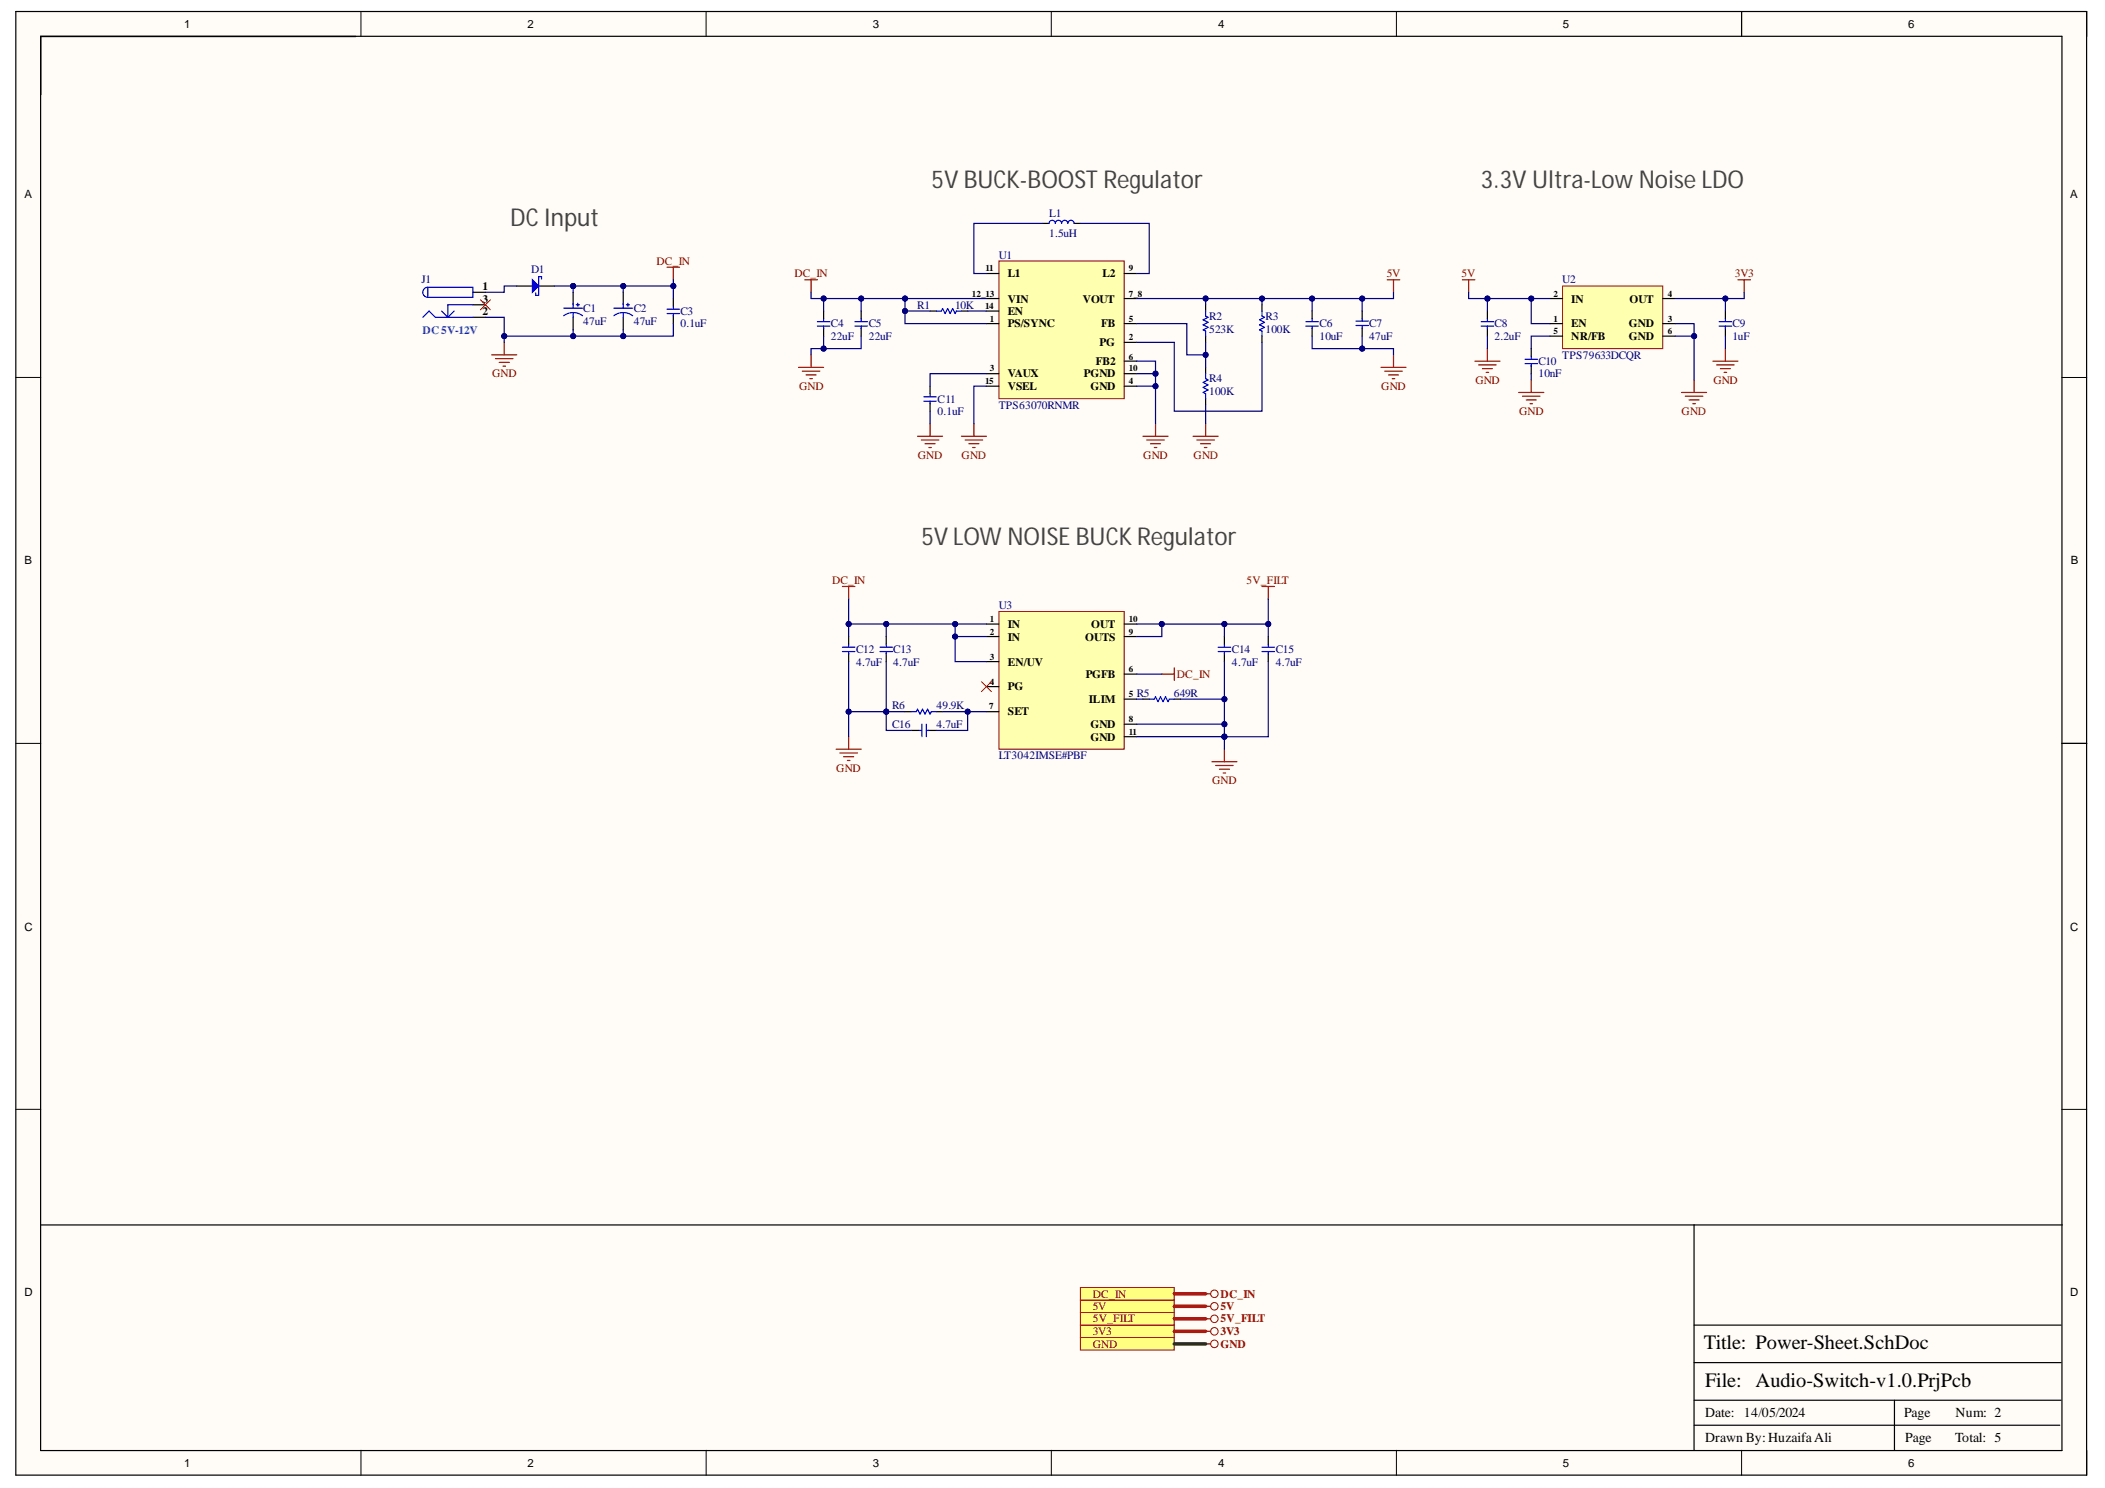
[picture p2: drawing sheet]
<svg xmlns="http://www.w3.org/2000/svg" width="297mm" height="210mm" viewBox="0 0 297 210" stroke-linecap="round" stroke-linejoin="round" font-family="sans-serif">
<defs><g id="words">
<g font-size="3.5" fill="#434343">
<text x="131.5" y="26.5">5V BUCK-BOOST Regulator</text>
<text x="209" y="26.5">3.3V Ultra-LowNoise LDO</text>
<text x="72" y="31.9">DC Input</text>
<text x="130" y="76.8">5V LOW NOISE BUCKRegulator</text>
</g>
<g font-size="2.9">
<text x="240.4" y="190.4">Title: Power-Sheet.SchDoc</text>
<text x="240.6" y="195.7">File: Audio-Switch-v1.0.PrjPcb</text>
</g>
<g font-size="1.9">
<text x="240.6" y="203.5">Drawn By:HuzaifaAli</text>
<text x="240.6" y="199.9">Date: 14/05/2024</text>
<text x="268.7" y="199.9">Page</text>
<text x="268.9" y="203.5">Page</text>
<text x="275.9" y="203.5">Total: 5</text>
<text x="276" y="199.9">Num: 2</text>
</g>
<g font-size="1.6">
<text x="26" y="4">1</text>
<text x="74.4" y="4">2</text>
<text x="123.2" y="4">3</text>
<text x="171.9" y="4">4</text>
<text x="220.5" y="4">5</text>
<text x="269.3" y="4">6</text>
<text x="3.5" y="28">A</text>
<text x="292.1" y="28">A</text>
<text x="68.1" y="40.9">1</text>
<text x="142.2" y="39.1">L1</text>
<text x="155.6" y="39.1">L2</text>
<text x="68.1" y="44.5">2</text>
<text x="68.1" y="42.7">3</text>
<text x="142.2" y="44.5">EN</text>
<text x="142.2" y="46.1">PS/SYNC</text>
<text x="142.2" y="42.7">VIN</text>
<text x="152.8" y="42.7">VOUT</text>
<text x="155.4" y="46.1">FB</text>
<text x="221.7" y="46.1">EN</text>
<text x="221.7" y="42.7">IN</text>
<text x="221.7" y="47.9">NR/FB</text>
<text x="229.9" y="46.1">GND</text>
<text x="229.9" y="47.9">GND</text>
<text x="229.9" y="42.7">OUT</text>
<text x="142.2" y="53.3">VAUX</text>
<text x="153" y="53.3">PGND</text>
<text x="154.6" y="51.5">FB2</text>
<text x="155.2" y="48.9">PG</text>
<text x="142.2" y="55">VSEL</text>
<text x="153.9" y="55">GND</text>
<text x="3.5" y="79.6">B</text>
<text x="292.2" y="79.6">B</text>
<text x="142.2" y="88.6">IN</text>
<text x="154" y="88.6">OUT</text>
<text x="142.2" y="90.4">IN</text>
<text x="142.2" y="93.9">EN/UV</text>
<text x="153.1" y="90.4">OUTS</text>
<text x="153.2" y="95.6">PGFB</text>
<text x="142.2" y="97.4">PG</text>
<text x="142.2" y="100.9">SET</text>
<text x="153.6" y="99.1">ILIM</text>
<text x="153.9" y="102.7">GND</text>
<text x="153.9" y="104.5">GND</text>
<text x="3.5" y="131.3">C</text>
<text x="292.1" y="131.3">C</text>
<text x="3.5" y="182.8">D</text>
<text x="292.1" y="182.8">D</text>
<text x="26" y="206.9">1</text>
<text x="74.4" y="206.9">2</text>
<text x="123.2" y="206.9">3</text>
<text x="171.9" y="206.9">4</text>
<text x="220.5" y="206.9">5</text>
<text x="269.3" y="206.9">6</text>
</g>
<g font-size="1.6" fill="#000080">
<text x="148" y="30.7">L1</text>
<text x="148" y="33.5">1.5uH</text>
<text x="59.5" y="40">J1</text>
<text x="75" y="38.5">D1</text>
<text x="140.9" y="36.5">U1</text>
<text x="220.5" y="40">U2</text>
<text x="82.3" y="44">C1</text>
<text x="82.3" y="45.8">47uF</text>
<text x="89.4" y="44">C2</text>
<text x="89.4" y="45.8">47uF</text>
<text x="96" y="44.5">C3</text>
<text x="96" y="46.1">0.1uF</text>
<text x="117.3" y="46.1">C4</text>
<text x="117.3" y="47.9">22uF</text>
<text x="122.6" y="46.1">C5</text>
<text x="122.6" y="47.9">22uF</text>
<text x="129.4" y="43.5">R1</text>
<text x="134.8" y="43.5">10K</text>
<text x="170.6" y="45.1">R2</text>
<text x="170.6" y="46.9">523K</text>
<text x="178.6" y="45.1">R3</text>
<text x="178.6" y="46.9">100K</text>
<text x="186.2" y="46.1">C6</text>
<text x="186.2" y="47.9">10uF</text>
<text x="193.2" y="46.1">C7</text>
<text x="193.2" y="47.9">47uF</text>
<text x="210.9" y="46.1">C8</text>
<text x="210.9" y="47.9">2.2uF</text>
<text x="244.5" y="46.1">C9</text>
<text x="244.5" y="47.9">1uF</text>
<text x="170.6" y="53.9">R4</text>
<text x="217.1" y="51.5">C10</text>
<text x="217.1" y="53.3">10nF</text>
<text x="220.5" y="50.6">TPS79633DCQR</text>
<text x="132.3" y="56.8">C11</text>
<text x="132.3" y="58.6">0.1uF</text>
<text x="140.9" y="57.6">TPS63070RNMR</text>
<text x="170.6" y="55.7">100K</text>
<text x="140.9" y="86">U3</text>
<text x="120.8" y="92.1">C12</text>
<text x="120.8" y="93.9">4.7uF</text>
<text x="126.1" y="92.1">C13</text>
<text x="126.1" y="93.9">4.7uF</text>
<text x="173.8" y="92.1">C14</text>
<text x="173.8" y="93.9">4.7uF</text>
<text x="180" y="92.1">C15</text>
<text x="180" y="93.9">4.7uF</text>
<text x="125.9" y="100.1">R6</text>
<text x="132.1" y="100.1">49.9K</text>
<text x="160.4" y="98.3">R5</text>
<text x="165.6" y="98.3">649R</text>
<text x="125.9" y="102.7">C16</text>
<text x="132.1" y="102.7">4.7uF</text>
<text x="140.9" y="107.1">LT3042IMSE#PBF</text>
</g>
<g font-size="1.6" fill="#800000">
<text x="92.6" y="37.4">DC_IN</text>
<text x="112.1" y="39.1">DC_IN</text>
<text x="195.7" y="39.1">5V</text>
<text x="206.2" y="39.1">5V</text>
<text x="244.8" y="39.1">3V3</text>
<text x="69.5" y="53.3">GND</text>
<text x="112.8" y="55">GND</text>
<text x="194.9" y="55">GND</text>
<text x="208.2" y="54.2">GND</text>
<text x="214.4" y="58.6">GND</text>
<text x="237.3" y="58.6">GND</text>
<text x="241.8" y="54.2">GND</text>
<text x="129.5" y="64.7">GND</text>
<text x="135.7" y="64.7">GND</text>
<text x="161.3" y="64.7">GND</text>
<text x="168.4" y="64.7">GND</text>
<text x="117.4" y="82.4">DC_IN</text>
<text x="175.9" y="82.4">5V_FILT</text>
<text x="166.1" y="95.6">DC_IN</text>
<text x="118" y="108.9">GND</text>
<text x="171.1" y="110.6">GND</text>
<text x="154.2" y="184.8">5V</text>
<text x="154.2" y="183.1">DC_IN</text>
<text x="172.2" y="184.8">5V</text>
<text x="172.2" y="183.1">DC_IN</text>
<text x="154.2" y="188.3">3V3</text>
<text x="154.2" y="190.1">GND</text>
<text x="154.2" y="186.6">5V_FILT</text>
<text x="172.2" y="188.3">3V3</text>
<text x="172.2" y="190.1">GND</text>
<text x="172.2" y="186.6">5V_FILT</text>
</g>
<text font-size="1.6" fill="#15c" x="59.6" y="47.1">DC 5V-12V</text>
<g font-size="1.3">
<text x="137.1" y="41.8">12_13</text>
<text x="139.1" y="38.3">11</text>
<text x="159.3" y="38.3">9</text>
<text x="159.3" y="41.8">7_8</text>
<text x="219.2" y="41.8">2</text>
<text x="235.4" y="41.8">4</text>
<text x="139" y="43.6">14</text>
<text x="139.7" y="45.4">1</text>
<text x="159.3" y="45.4">5</text>
<text x="219.2" y="45.4">1</text>
<text x="219.2" y="47.2">5</text>
<text x="235.4" y="45.4">3</text>
<text x="235.4" y="47.2">6</text>
<text x="139.7" y="52.4">3</text>
<text x="159.3" y="50.7">6</text>
<text x="159.3" y="48">2</text>
<text x="159.3" y="52.4">10</text>
<text x="139" y="54.2">15</text>
<text x="159.3" y="54.2">4</text>
<text x="139.7" y="87.7">1</text>
<text x="139.7" y="89.5">2</text>
<text x="159.3" y="87.7">10</text>
<text x="159.3" y="89.5">9</text>
<text x="139.7" y="93.1">3</text>
<text x="159.3" y="94.8">6</text>
<text x="139.6" y="100.1">7</text>
<text x="139.7" y="96.6">4</text>
<text x="159.3" y="98.4">5</text>
<text x="159.3" y="101.9">8</text>
<text x="159.3" y="103.6">11</text>
</g>
</g></defs>
<g fill="#fffcf8">
<path d="M2.2 1.6h292.3v206.5h-292.3z" fill-rule="evenodd"/>
<path d="M5.8 5.2h285.1v199.4h-285.1z" fill-rule="evenodd"/>
</g>
<g fill="none" stroke="#000" stroke-width=".14">
<path d="M2.2 1.6h3.6M50.9 1.6v3.6M99.6 1.6v3.6M148.3 1.6v3.6M197 1.6v3.6M245.8 1.6v3.6M290.9 1.6h3.6v3.6M2.2 53.2h3.6M290.9 53.3h3.6M2.2 104.9h3.6M290.9 104.9h3.6M2.2 156.5h3.6"/>
<path d="M290.9 156.5h3.6M50.9 204.6v3.5M99.6 204.6v3.5M148.4 204.6v3.5M197 204.6v3.5M245.8 204.6v3.5M294.5 204.6v3.5"/>
</g>
<g fill="none" stroke="#000" stroke-width=".17">
<path d="M2.2 1.6h292.2v206.5h-292.2zM5.7 5.1h285.3v199.5h-285.3zM50.2 5.1h-44.5v8.3M245.8 1.6v3.5M66.7 41.2h1.8M66.7 44.8h1.8M66.7 43h1.8M291 104.9h3.5M291 172.8h-51.9v31.8M239.1 197.5h51.7M239.1 192.2h51.7M239.1 186.9h51.7"/>
<path d="M267.3 197.5v7.1M239.1 201.1h51.6"/>
</g>
<path d="M59.7 44.8l.9-.9 .8 .9h5.3M60.4 40.5a.71 .71 0 0 0-.7 .7 .71 .71 0 0 0 .7 .7M60.4 40.5h6.3v1.4h-6.3M60.4 40.5v1.4M62.3 43.9l.9 .9M64.1 43.9l-.9 .9M66.7 43h-3.5v1.8" fill="none" stroke="#00f" stroke-width=".17"/>
<path d="M141 36.8h17.6v19.4h-17.6z" fill-rule="evenodd" fill="#ffffb0"/>
<path d="M141 36.8h17.6v19.4h-17.6z" fill="none" stroke="#800000" stroke-width=".14"/>
<g fill="none" stroke="#000" stroke-width=".17">
<path d="M139.2 38.6h1.8M158.6 38.6h1.8M72.9 40.3h2.2M76 40.3h2.2M80.9 41.2v1.8M80.9 44.8v1.7M95 42.1v1.1M95 44.5v1.1M139.2 43.9h1.8M139.2 45.6h1.8M139.2 42.1h1.8M139.2 54.5h1.8"/>
<path d="M139.2 52.7h1.8M158.6 45.6h1.8M158.6 42.1h1.8M158.6 54.5h1.8M158.6 50.9h1.8M158.6 48.3h1.8M158.6 52.7h1.8"/>
</g>
<path d="M94.1 37.7h1.8M95 37.7v1.8M69.4 50.1h3.5M69.9 50.6h2.5M70.4 51.1h1.5M71 51.6h.3M71.2 48.3v1.8" fill="none" stroke="#800000" stroke-width=".17"/>
<path d="M79.5 44.5a2.2 2.2 0 0 1 2.7 0M79.5 43.5h2.7M80.9 42.8v.7M80.9 44.1v.7M81.3 43h.5M81.5 42.8v.4M94.1 44.2h1.8M94.1 43.6h1.8M95 43.2v.3M95 44.2v.4" fill="none" stroke="#00f" stroke-width=".17"/>
<path d="M75.1 39.5l.9 .8-.9 .9z" fill="#00f"/>
<g fill="none" stroke="#00f" stroke-width=".17">
<path d="M75.1 39.5l.9 .8-.9 .9zM76.4 39.4v-.4h-.4v2.7M148 31.5a.44 .44 0 0 1 .5-.4 .44 .44 0 0 1 .4 .4 .44 .44 0 0 1 .5-.4 .44 .44 0 0 1 .4 .4 .44 .44 0 0 1 .4-.4 .44 .44 0 0 1 .5 .4 .44 .44 0 0 1 .4-.4 .44 .44 0 0 1 .5 .4M75.6 41.3v.4h.4M86.6 44.5a2.2 2.2 0 0 1 2.7 0M86.6 43.5h2.7M87.9 42.8v.7M87.9 44.1v.7M88.4 43h.4M88.6 42.8v.4M115.3 46h1.8M115.3 45.4h1.8"/>
<path d="M116.2 44.9v.4M116.2 46v.4M120.6 46h1.8M120.6 45.4h1.8M121.5 44.9v.4M121.5 46v.4M130.4 56.6h1.7M130.4 56h1.7M131.2 55.5v.4M131.2 56.6v.3M132.1 43.9h.7l.2-.4 .4 .7 .3-.7 .4 .7 .3-.7 .4 .7 .2-.3h.7M170.1 43.9v.7l.4 .2-.7 .3 .7 .4-.7 .3 .7 .4-.7 .3 .3 .2v.7"/>
<path d="M170.1 52.7v.7l.4 .2-.7 .3 .7 .4-.7 .4 .7 .3-.7 .4 .3 .1v.7M178.1 43.9v.7l.3 .2-.7 .3 .7 .4-.7 .3 .7 .4-.7 .3 .4 .2v.7M184.3 46h1.7M184.3 45.4h1.7M185.2 44.9v.4M185.2 46v.4M191.3 45.3h1.8M191.3 45.9h1.8M192.2 44.9v.4M192.2 46v.4"/>
</g>
<g fill="none" stroke="#000" stroke-width=".17">
<path d="M147.1 31.5h.9M151.6 31.5h.9M87.9 41.2v1.8M87.9 44.8v1.7M116.2 43.9v1M116.2 46.3v1.1M121.5 43.9v1M121.5 46.3v1.1M131.2 43.9h.9M131.2 54.5v1M131.2 56.9v1.1M135.7 43.9h.8"/>
<path d="M170.1 43v.9M170.1 47.4v.9M170.1 51.8v.9M170.1 56.2v.9M178.1 43v.9M178.1 47.4v.9M185.2 43.9v1M185.2 46.3v1.1M192.2 43.9v1.1M192.2 46.4v1"/>
</g>
<g fill="none" stroke="#800000" stroke-width=".17">
<path d="M113.6 39.5h1.7M114.5 39.5v1.7M195.7 39.5h1.8M196.6 39.5v1.7M112.7 51.8h3.5M113.2 52.4h2.5M113.7 52.9h1.5M114.3 53.4h.3M114.5 50.1v1.7M131.2 59.8v1.7M137.4 59.8v1.7M163.1 59.8v1.7"/>
<path d="M170.1 59.8v1.7M194.9 51.8h3.5M195.4 52.4h2.5M195.9 52.9h1.4M196.5 53.4h.3M196.6 50.1v1.7M129.5 61.5h3.5M130 62.1h2.5M130.5 62.6h1.5M131.1 63.1h.3M135.7 61.5h3.5M136.2 62.1h2.5"/>
<path d="M136.7 62.6h1.4M137.2 63.1h.4M161.3 61.5h3.5M161.8 62.1h2.5M162.3 62.6h1.5M162.9 63.1h.3M168.4 61.5h3.5M168.9 62.1h2.5M169.4 62.6h1.4M169.9 63.1h.4"/>
</g>
<path d="M220.5 40.3h14.1v8.9h-14.1z" fill-rule="evenodd" fill="#ffffb0"/>
<path d="M220.5 40.3h14.1v8.9h-14.1z" fill="none" stroke="#800000" stroke-width=".14"/>
<path d="M209.9 43.9v1M209.9 46.3v1.1M216.1 49.2v1M216.1 51.6v1.1M218.7 45.7h1.8M218.7 42.1h1.8M218.7 47.4h1.8M234.6 45.7h1.8M234.6 42.1h1.8M234.6 47.4h1.8M243.5 43.9v1M243.5 46.3v1.1" fill="none" stroke="#000" stroke-width=".17"/>
<g fill="none" stroke="#800000" stroke-width=".17">
<path d="M206.4 39.5h1.7M207.2 39.5v1.7M245.2 39.5h1.8M246.1 39.5v1.7M208.1 50.9h3.6M208.7 51.5h2.4M209.2 52h1.4M209.7 52.5h.4M209.9 49.2v1.7M214.3 55.4h3.6M214.8 55.9h2.5M215.4 56.4h1.4"/>
<path d="M215.9 56.9h.4M216.1 53.6v1.8M237.3 55.4h3.5M237.8 55.9h2.5M238.3 56.4h1.5M238.9 56.9h.3M239.1 53.6v1.8M241.7 50.9h3.5M242.2 51.5h2.5M242.8 52h1.4M243.3 52.5h.4M243.5 49.2v1.7"/>
</g>
<path d="M209 46h1.8M209 45.4h1.8M209.9 44.9v.4M209.9 46v.4M215.2 51.3h1.8M215.2 50.7h1.8M216.1 50.2v.4M216.1 51.3v.4M242.6 46h1.8M242.6 45.4h1.8M243.5 44.9v.4M243.5 46v.4" fill="none" stroke="#00f" stroke-width=".17"/>
<path d="M67.8 42.3l1.4 1.4M69.2 42.3l-1.4 1.4" fill="none" stroke="#f00" stroke-width=".14"/>
<path d="M152.5 186.9h13.2v1.8h-13.2z" fill-rule="evenodd" fill="#ffff80"/>
<g fill="none" stroke="#800000" stroke-width=".14">
<path d="M152.5 186.9h13.2v1.8h-13.2z"/>
<circle cx="171.4" cy="187.8" r=".53"/>
</g>
<path d="M170.1 187.8h.7" fill="none" stroke="#800000" stroke-width=".17"/>
<path d="M152.5 183.4h13.2v1.8h-13.2z" fill-rule="evenodd" fill="#ffff80"/>
<g fill="none" stroke="#800000" stroke-width=".14">
<path d="M152.5 183.4h13.2v1.8h-13.2z"/>
<circle cx="171.4" cy="184.3" r=".53"/>
</g>
<path d="M170.1 184.3h.7" fill="none" stroke="#800000" stroke-width=".17"/>
<path d="M152.5 188.7h13.2v1.8h-13.2z" fill-rule="evenodd" fill="#ffff80"/>
<g fill="none" stroke="#800000" stroke-width=".14">
<path d="M152.5 188.7h13.2v1.8h-13.2z"/>
<circle cx="171.4" cy="189.6" r=".53"/>
</g>
<path d="M170.1 189.6h.7" fill="none" stroke="#800000" stroke-width=".17"/>
<path d="M141 86.3h17.6v19.4h-17.6z" fill-rule="evenodd" fill="#ffffb0"/>
<path d="M141 86.3h17.6v19.4h-17.6z" fill="none" stroke="#800000" stroke-width=".14"/>
<g fill="none" stroke="#000" stroke-width=".17">
<path d="M119.8 89.8v1.1M119.8 92.2v1.1M125.1 89.8v1.1M125.1 92.2v1.1M139.2 88h1.8M139.2 89.8h1.8M139.2 93.3h1.8M139.2 96.9h1.8M158.6 88h1.8M158.6 89.8h1.8M158.6 95.1h1.8M158.6 98.6h1.8"/>
<path d="M161.3 98.6h.9M165.7 98.6h.9M172.8 89.8v1.1M172.8 92.2v1.1M179 89.8v1.1M179 92.2v1.1M127.7 100.4h.9M128.6 103h1.1M131 103h1.1M132.1 100.4h.9M139.2 100.4h1.8M158.6 102.2h1.8"/>
<path d="M158.6 103.9h1.8"/>
</g>
<g fill="none" stroke="#800000" stroke-width=".17">
<path d="M118.9 82.7h1.7M119.8 82.7v1.8M163.9 95.1h1.8M165.7 94.2v1.8M178.1 82.7h1.7M179 82.7v1.8M118 105.7h3.5M118.5 106.2h2.5M119.1 106.7h1.4M119.6 107.3h.3M119.8 103.9v1.8M171 107.5h3.5"/>
<path d="M171.5 108h2.5M172.1 108.5h1.4M172.6 109h.3M172.8 105.7v1.8"/>
</g>
<g fill="none" stroke="#00f" stroke-width=".17">
<path d="M118.9 91.9h1.7M118.9 91.3h1.7M119.8 90.9v.3M119.8 91.9v.4M124.2 91.9h1.7M124.2 91.3h1.7M125.1 90.9v.3M125.1 91.9v.4M162.2 98.6h.7l.2-.3 .3 .7 .4-.7 .3 .7 .4-.7 .3 .7 .2-.4h.7M171.9 91.9h1.8M171.9 91.3h1.8M172.8 90.9v.3"/>
<path d="M172.8 91.9v.4M178.1 91.9h1.7M178.1 91.3h1.7M179 90.9v.3M179 91.9v.4M128.6 100.4h.7l.2-.4 .3 .7 .4-.7 .3 .7 .4-.7 .3 .7 .2-.3h.7M129.7 103h.3M130.1 102.2v1.7M130.7 103h.4M130.7 102.2v1.7"/>
</g>
<path d="M138.5 96.1l1.4 1.5M139.9 96.1l-1.4 1.5" fill="none" stroke="#f00" stroke-width=".14"/>
<path d="M152.5 185.2h13.2v1.7h-13.2z" fill-rule="evenodd" fill="#ffff80"/>
<g fill="none" stroke="#800000" stroke-width=".14">
<path d="M152.5 185.2h13.2v1.7h-13.2z"/>
<circle cx="171.4" cy="186" r=".53"/>
</g>
<path d="M170.1 186h.7" fill="none" stroke="#800000" stroke-width=".17"/>
<path d="M152.5 181.6h13.2v1.8h-13.2z" fill-rule="evenodd" fill="#ffff80"/>
<g fill="none" stroke="#800000" stroke-width=".14">
<path d="M152.5 181.6h13.2v1.8h-13.2z"/>
<circle cx="171.4" cy="182.5" r=".53"/>
</g>
<path d="M170.1 182.5h.7" fill="none" stroke="#800000" stroke-width=".17"/>
<path d="M5.8 172.8h233.3" fill="none" stroke="#000" stroke-width=".17"/>
<path d="M80.9 46.5v.9" fill="none" stroke="#000080" stroke-width=".17"/>
<circle cx="80.9" cy="47.4" r=".35" fill="#000080"/>
<circle cx="80.9" cy="47.4" r=".35" fill="none" stroke="#000080" stroke-width=".14"/>
<path d="M80.9 40.3v.9" fill="none" stroke="#000080" stroke-width=".17"/>
<circle cx="80.9" cy="40.3" r=".35" fill="#000080"/>
<circle cx="80.9" cy="40.3" r=".35" fill="none" stroke="#000080" stroke-width=".14"/>
<path d="M95 39.5v.8" fill="none" stroke="#000080" stroke-width=".17"/>
<circle cx="95" cy="40.3" r=".35" fill="#000080"/>
<circle cx="95" cy="40.3" r=".35" fill="none" stroke="#000080" stroke-width=".14"/>
<path d="M72.9 40.3h-1.7v.9h-2.7M78.2 40.3h2.7" fill="none" stroke="#000080" stroke-width=".17"/>
<circle cx="80.9" cy="40.3" r=".35" fill="#000080"/>
<circle cx="80.9" cy="40.3" r=".35" fill="none" stroke="#000080" stroke-width=".14"/>
<path d="M80.9 40.3h14.1v1.8" fill="none" stroke="#000080" stroke-width=".17"/>
<circle cx="80.9" cy="40.3" r=".35" fill="#000080"/>
<circle cx="80.9" cy="40.3" r=".35" fill="none" stroke="#000080" stroke-width=".14"/>
<circle cx="87.9" cy="40.3" r=".35" fill="#000080"/>
<circle cx="87.9" cy="40.3" r=".35" fill="none" stroke="#000080" stroke-width=".14"/>
<circle cx="95" cy="40.3" r=".35" fill="#000080"/>
<circle cx="95" cy="40.3" r=".35" fill="none" stroke="#000080" stroke-width=".14"/>
<path d="M68.5 44.8h2.7v3.5" fill="none" stroke="#000080" stroke-width=".17"/>
<circle cx="71.2" cy="47.4" r=".35" fill="#000080"/>
<circle cx="71.2" cy="47.4" r=".35" fill="none" stroke="#000080" stroke-width=".14"/>
<path d="M95 45.6v1.8h-23.8" fill="none" stroke="#000080" stroke-width=".17"/>
<circle cx="87.9" cy="47.4" r=".35" fill="#000080"/>
<circle cx="87.9" cy="47.4" r=".35" fill="none" stroke="#000080" stroke-width=".14"/>
<circle cx="80.9" cy="47.4" r=".35" fill="#000080"/>
<circle cx="80.9" cy="47.4" r=".35" fill="none" stroke="#000080" stroke-width=".14"/>
<circle cx="71.2" cy="47.4" r=".35" fill="#000080"/>
<circle cx="71.2" cy="47.4" r=".35" fill="none" stroke="#000080" stroke-width=".14"/>
<path d="M87.9 40.3v.9" fill="none" stroke="#000080" stroke-width=".17"/>
<circle cx="87.9" cy="40.3" r=".35" fill="#000080"/>
<circle cx="87.9" cy="40.3" r=".35" fill="none" stroke="#000080" stroke-width=".14"/>
<path d="M87.9 46.5v.9" fill="none" stroke="#000080" stroke-width=".17"/>
<circle cx="87.9" cy="47.4" r=".35" fill="#000080"/>
<circle cx="87.9" cy="47.4" r=".35" fill="none" stroke="#000080" stroke-width=".14"/>
<path d="M147.1 31.5h-9.7v7.1h1.8M152.5 31.5h9.7v7.1h-1.8M127.7 42.1v1.8h3.5M136.5 43.9h2.7" fill="none" stroke="#000080" stroke-width=".17"/>
<circle cx="127.7" cy="43.9" r=".35" fill="#000080"/>
<circle cx="127.7" cy="43.9" r=".35" fill="none" stroke="#000080" stroke-width=".14"/>
<circle cx="127.7" cy="42.1" r=".35" fill="#000080"/>
<circle cx="127.7" cy="42.1" r=".35" fill="none" stroke="#000080" stroke-width=".14"/>
<path d="M127.7 43.9v1.7h11.5" fill="none" stroke="#000080" stroke-width=".17"/>
<circle cx="127.7" cy="43.9" r=".35" fill="#000080"/>
<circle cx="127.7" cy="43.9" r=".35" fill="none" stroke="#000080" stroke-width=".14"/>
<path d="M114.5 41.2v.9h24.7" fill="none" stroke="#000080" stroke-width=".17"/>
<circle cx="127.7" cy="42.1" r=".35" fill="#000080"/>
<circle cx="127.7" cy="42.1" r=".35" fill="none" stroke="#000080" stroke-width=".14"/>
<circle cx="121.5" cy="42.1" r=".35" fill="#000080"/>
<circle cx="121.5" cy="42.1" r=".35" fill="none" stroke="#000080" stroke-width=".14"/>
<circle cx="116.2" cy="42.1" r=".35" fill="#000080"/>
<circle cx="116.2" cy="42.1" r=".35" fill="none" stroke="#000080" stroke-width=".14"/>
<path d="M116.2 42.1v1.8" fill="none" stroke="#000080" stroke-width=".17"/>
<circle cx="116.2" cy="42.1" r=".35" fill="#000080"/>
<circle cx="116.2" cy="42.1" r=".35" fill="none" stroke="#000080" stroke-width=".14"/>
<path d="M121.5 42.1v1.8" fill="none" stroke="#000080" stroke-width=".17"/>
<circle cx="121.5" cy="42.1" r=".35" fill="#000080"/>
<circle cx="121.5" cy="42.1" r=".35" fill="none" stroke="#000080" stroke-width=".14"/>
<path d="M121.5 47.4v1.8h-7v.9" fill="none" stroke="#000080" stroke-width=".17"/>
<circle cx="116.2" cy="49.2" r=".35" fill="#000080"/>
<circle cx="116.2" cy="49.2" r=".35" fill="none" stroke="#000080" stroke-width=".14"/>
<path d="M116.2 47.4v1.8" fill="none" stroke="#000080" stroke-width=".17"/>
<circle cx="116.2" cy="49.2" r=".35" fill="#000080"/>
<circle cx="116.2" cy="49.2" r=".35" fill="none" stroke="#000080" stroke-width=".14"/>
<path d="M131.2 58v1.8M139.2 52.7h-8v1.8M139.2 54.5h-1.8v5.3M160.4 52.7h2.7v7.1" fill="none" stroke="#000080" stroke-width=".17"/>
<circle cx="163.1" cy="52.7" r=".35" fill="#000080"/>
<circle cx="163.1" cy="52.7" r=".35" fill="none" stroke="#000080" stroke-width=".14"/>
<circle cx="163.1" cy="54.5" r=".35" fill="#000080"/>
<circle cx="163.1" cy="54.5" r=".35" fill="none" stroke="#000080" stroke-width=".14"/>
<path d="M160.4 54.5h2.7" fill="none" stroke="#000080" stroke-width=".17"/>
<circle cx="163.1" cy="54.5" r=".35" fill="#000080"/>
<circle cx="163.1" cy="54.5" r=".35" fill="none" stroke="#000080" stroke-width=".14"/>
<path d="M196.6 41.2v.9h-36.2" fill="none" stroke="#000080" stroke-width=".17"/>
<circle cx="170.1" cy="42.1" r=".35" fill="#000080"/>
<circle cx="170.1" cy="42.1" r=".35" fill="none" stroke="#000080" stroke-width=".14"/>
<circle cx="178.1" cy="42.1" r=".35" fill="#000080"/>
<circle cx="178.1" cy="42.1" r=".35" fill="none" stroke="#000080" stroke-width=".14"/>
<circle cx="185.1" cy="42.1" r=".35" fill="#000080"/>
<circle cx="185.1" cy="42.1" r=".35" fill="none" stroke="#000080" stroke-width=".14"/>
<circle cx="192.2" cy="42.1" r=".35" fill="#000080"/>
<circle cx="192.2" cy="42.1" r=".35" fill="none" stroke="#000080" stroke-width=".14"/>
<path d="M170.1 42.1v.9" fill="none" stroke="#000080" stroke-width=".17"/>
<circle cx="170.1" cy="42.1" r=".35" fill="#000080"/>
<circle cx="170.1" cy="42.1" r=".35" fill="none" stroke="#000080" stroke-width=".14"/>
<path d="M170.1 48.3v3.5M170.1 57.1v2.7" fill="none" stroke="#000080" stroke-width=".17"/>
<circle cx="170.1" cy="50.1" r=".35" fill="#000080"/>
<circle cx="170.1" cy="50.1" r=".35" fill="none" stroke="#000080" stroke-width=".14"/>
<path d="M160.4 45.6h7.1v4.5h2.6" fill="none" stroke="#000080" stroke-width=".17"/>
<circle cx="170.1" cy="50.1" r=".35" fill="#000080"/>
<circle cx="170.1" cy="50.1" r=".35" fill="none" stroke="#000080" stroke-width=".14"/>
<path d="M160.4 50.9h2.7v1.8" fill="none" stroke="#000080" stroke-width=".17"/>
<circle cx="163.1" cy="52.7" r=".35" fill="#000080"/>
<circle cx="163.1" cy="52.7" r=".35" fill="none" stroke="#000080" stroke-width=".14"/>
<path d="M160.4 48.3h5.3v9.7h12.4v-9.7M178.1 42.1v.9" fill="none" stroke="#000080" stroke-width=".17"/>
<circle cx="178.1" cy="42.1" r=".35" fill="#000080"/>
<circle cx="178.1" cy="42.1" r=".35" fill="none" stroke="#000080" stroke-width=".14"/>
<path d="M185.2 42.1v1.8" fill="none" stroke="#000080" stroke-width=".17"/>
<circle cx="185.1" cy="42.1" r=".35" fill="#000080"/>
<circle cx="185.1" cy="42.1" r=".35" fill="none" stroke="#000080" stroke-width=".14"/>
<path d="M192.2 42.1v1.8" fill="none" stroke="#000080" stroke-width=".17"/>
<circle cx="192.2" cy="42.1" r=".35" fill="#000080"/>
<circle cx="192.2" cy="42.1" r=".35" fill="none" stroke="#000080" stroke-width=".14"/>
<path d="M185.2 47.4v1.8h11.4v.9" fill="none" stroke="#000080" stroke-width=".17"/>
<circle cx="192.2" cy="49.2" r=".35" fill="#000080"/>
<circle cx="192.2" cy="49.2" r=".35" fill="none" stroke="#000080" stroke-width=".14"/>
<path d="M192.2 47.4v1.8" fill="none" stroke="#000080" stroke-width=".17"/>
<circle cx="192.2" cy="49.2" r=".35" fill="#000080"/>
<circle cx="192.2" cy="49.2" r=".35" fill="none" stroke="#000080" stroke-width=".14"/>
<path d="M216.1 52.7v.9M218.7 47.4h-2.6v1.8M236.4 45.7h2.7v7.9" fill="none" stroke="#000080" stroke-width=".17"/>
<circle cx="239.1" cy="47.4" r=".35" fill="#000080"/>
<circle cx="239.1" cy="47.4" r=".35" fill="none" stroke="#000080" stroke-width=".14"/>
<path d="M236.4 47.4h2.7" fill="none" stroke="#000080" stroke-width=".17"/>
<circle cx="239.1" cy="47.4" r=".35" fill="#000080"/>
<circle cx="239.1" cy="47.4" r=".35" fill="none" stroke="#000080" stroke-width=".14"/>
<path d="M209.9 42.1v1.8" fill="none" stroke="#000080" stroke-width=".17"/>
<circle cx="209.9" cy="42.1" r=".35" fill="#000080"/>
<circle cx="209.9" cy="42.1" r=".35" fill="none" stroke="#000080" stroke-width=".14"/>
<path d="M207.2 41.2v.9h11.5" fill="none" stroke="#000080" stroke-width=".17"/>
<circle cx="216.1" cy="42.1" r=".35" fill="#000080"/>
<circle cx="216.1" cy="42.1" r=".35" fill="none" stroke="#000080" stroke-width=".14"/>
<circle cx="209.9" cy="42.1" r=".35" fill="#000080"/>
<circle cx="209.9" cy="42.1" r=".35" fill="none" stroke="#000080" stroke-width=".14"/>
<path d="M209.9 47.4v1.8M246.1 41.2v.9h-9.7" fill="none" stroke="#000080" stroke-width=".17"/>
<circle cx="243.5" cy="42.1" r=".35" fill="#000080"/>
<circle cx="243.5" cy="42.1" r=".35" fill="none" stroke="#000080" stroke-width=".14"/>
<path d="M243.5 42.1v1.8" fill="none" stroke="#000080" stroke-width=".17"/>
<circle cx="243.5" cy="42.1" r=".35" fill="#000080"/>
<circle cx="243.5" cy="42.1" r=".35" fill="none" stroke="#000080" stroke-width=".14"/>
<path d="M216.1 42.1v3.6h2.6M243.5 47.4v1.8" fill="none" stroke="#000080" stroke-width=".17"/>
<circle cx="216.1" cy="42.1" r=".35" fill="#000080"/>
<circle cx="216.1" cy="42.1" r=".35" fill="none" stroke="#000080" stroke-width=".14"/>
<path d="M165.7 187.8h4.4M165.7 184.3h4.4" fill="none" stroke="#f00" stroke-width=".51"/>
<path d="M165.7 189.6h4.4" fill="none" stroke="#274e13" stroke-width=".51"/>
<path d="M134.8 88v1.8h4.4" fill="none" stroke="#000080" stroke-width=".17"/>
<circle cx="134.8" cy="89.8" r=".35" fill="#000080"/>
<circle cx="134.8" cy="89.8" r=".35" fill="none" stroke="#000080" stroke-width=".14"/>
<circle cx="134.8" cy="88" r=".35" fill="#000080"/>
<circle cx="134.8" cy="88" r=".35" fill="none" stroke="#000080" stroke-width=".14"/>
<path d="M119.8 88v1.8" fill="none" stroke="#000080" stroke-width=".17"/>
<circle cx="119.8" cy="88" r=".35" fill="#000080"/>
<circle cx="119.8" cy="88" r=".35" fill="none" stroke="#000080" stroke-width=".14"/>
<path d="M134.8 89.8v3.5h4.4" fill="none" stroke="#000080" stroke-width=".17"/>
<circle cx="134.8" cy="89.8" r=".35" fill="#000080"/>
<circle cx="134.8" cy="89.8" r=".35" fill="none" stroke="#000080" stroke-width=".14"/>
<path d="M119.8 93.3v10.6" fill="none" stroke="#000080" stroke-width=".17"/>
<circle cx="119.8" cy="100.4" r=".35" fill="#000080"/>
<circle cx="119.8" cy="100.4" r=".35" fill="none" stroke="#000080" stroke-width=".14"/>
<path d="M160.4 95.1h3.5M160.4 98.6h.9M133 100.4h6.2" fill="none" stroke="#000080" stroke-width=".17"/>
<circle cx="136.5" cy="100.4" r=".35" fill="#000080"/>
<circle cx="136.5" cy="100.4" r=".35" fill="none" stroke="#000080" stroke-width=".14"/>
<path d="M136.5 100.4v2.6h-4.4" fill="none" stroke="#000080" stroke-width=".17"/>
<circle cx="136.5" cy="100.4" r=".35" fill="#000080"/>
<circle cx="136.5" cy="100.4" r=".35" fill="none" stroke="#000080" stroke-width=".14"/>
<path d="M125.1 100.4v2.6h3.5" fill="none" stroke="#000080" stroke-width=".17"/>
<circle cx="125.1" cy="100.4" r=".35" fill="#000080"/>
<circle cx="125.1" cy="100.4" r=".35" fill="none" stroke="#000080" stroke-width=".14"/>
<path d="M160.4 88h3.5v1.8h-3.5" fill="none" stroke="#000080" stroke-width=".17"/>
<circle cx="163.9" cy="88" r=".35" fill="#000080"/>
<circle cx="163.9" cy="88" r=".35" fill="none" stroke="#000080" stroke-width=".14"/>
<path d="M179 84.5v3.5h-15.1" fill="none" stroke="#000080" stroke-width=".17"/>
<circle cx="163.9" cy="88" r=".35" fill="#000080"/>
<circle cx="163.9" cy="88" r=".35" fill="none" stroke="#000080" stroke-width=".14"/>
<circle cx="172.8" cy="88" r=".35" fill="#000080"/>
<circle cx="172.8" cy="88" r=".35" fill="none" stroke="#000080" stroke-width=".14"/>
<circle cx="179" cy="88" r=".35" fill="#000080"/>
<circle cx="179" cy="88" r=".35" fill="none" stroke="#000080" stroke-width=".14"/>
<path d="M172.8 93.3v10.6" fill="none" stroke="#000080" stroke-width=".17"/>
<circle cx="172.8" cy="98.6" r=".35" fill="#000080"/>
<circle cx="172.8" cy="98.6" r=".35" fill="none" stroke="#000080" stroke-width=".14"/>
<circle cx="172.8" cy="102.2" r=".35" fill="#000080"/>
<circle cx="172.8" cy="102.2" r=".35" fill="none" stroke="#000080" stroke-width=".14"/>
<circle cx="172.8" cy="103.9" r=".35" fill="#000080"/>
<circle cx="172.8" cy="103.9" r=".35" fill="none" stroke="#000080" stroke-width=".14"/>
<path d="M160.4 103.9h12.4v1.8" fill="none" stroke="#000080" stroke-width=".17"/>
<circle cx="172.8" cy="103.9" r=".35" fill="#000080"/>
<circle cx="172.8" cy="103.9" r=".35" fill="none" stroke="#000080" stroke-width=".14"/>
<path d="M160.4 102.2h12.4" fill="none" stroke="#000080" stroke-width=".17"/>
<circle cx="172.8" cy="102.2" r=".35" fill="#000080"/>
<circle cx="172.8" cy="102.2" r=".35" fill="none" stroke="#000080" stroke-width=".14"/>
<path d="M166.6 98.6h6.2" fill="none" stroke="#000080" stroke-width=".17"/>
<circle cx="172.8" cy="98.6" r=".35" fill="#000080"/>
<circle cx="172.8" cy="98.6" r=".35" fill="none" stroke="#000080" stroke-width=".14"/>
<path d="M179 93.3v10.6h-6.2" fill="none" stroke="#000080" stroke-width=".17"/>
<circle cx="172.8" cy="103.9" r=".35" fill="#000080"/>
<circle cx="172.8" cy="103.9" r=".35" fill="none" stroke="#000080" stroke-width=".14"/>
<path d="M172.8 88v1.8" fill="none" stroke="#000080" stroke-width=".17"/>
<circle cx="172.8" cy="88" r=".35" fill="#000080"/>
<circle cx="172.8" cy="88" r=".35" fill="none" stroke="#000080" stroke-width=".14"/>
<path d="M179 88v1.8" fill="none" stroke="#000080" stroke-width=".17"/>
<circle cx="179" cy="88" r=".35" fill="#000080"/>
<circle cx="179" cy="88" r=".35" fill="none" stroke="#000080" stroke-width=".14"/>
<path d="M119.8 100.4h7.9" fill="none" stroke="#000080" stroke-width=".17"/>
<circle cx="119.8" cy="100.4" r=".35" fill="#000080"/>
<circle cx="119.8" cy="100.4" r=".35" fill="none" stroke="#000080" stroke-width=".14"/>
<circle cx="125.1" cy="100.4" r=".35" fill="#000080"/>
<circle cx="125.1" cy="100.4" r=".35" fill="none" stroke="#000080" stroke-width=".14"/>
<path d="M119.8 84.5v3.5h19.4" fill="none" stroke="#000080" stroke-width=".17"/>
<circle cx="119.8" cy="88" r=".35" fill="#000080"/>
<circle cx="119.8" cy="88" r=".35" fill="none" stroke="#000080" stroke-width=".14"/>
<circle cx="125.1" cy="88" r=".35" fill="#000080"/>
<circle cx="125.1" cy="88" r=".35" fill="none" stroke="#000080" stroke-width=".14"/>
<circle cx="134.8" cy="88" r=".35" fill="#000080"/>
<circle cx="134.8" cy="88" r=".35" fill="none" stroke="#000080" stroke-width=".14"/>
<path d="M125.1 93.3v7.1" fill="none" stroke="#000080" stroke-width=".17"/>
<circle cx="125.1" cy="100.4" r=".35" fill="#000080"/>
<circle cx="125.1" cy="100.4" r=".35" fill="none" stroke="#000080" stroke-width=".14"/>
<path d="M125.1 88v1.8" fill="none" stroke="#000080" stroke-width=".17"/>
<circle cx="125.1" cy="88" r=".35" fill="#000080"/>
<circle cx="125.1" cy="88" r=".35" fill="none" stroke="#000080" stroke-width=".14"/>
<path d="M165.7 186h4.4M165.7 182.5h4.4" fill="none" stroke="#f00" stroke-width=".51"/>
<use href="#words"/>
</svg>
